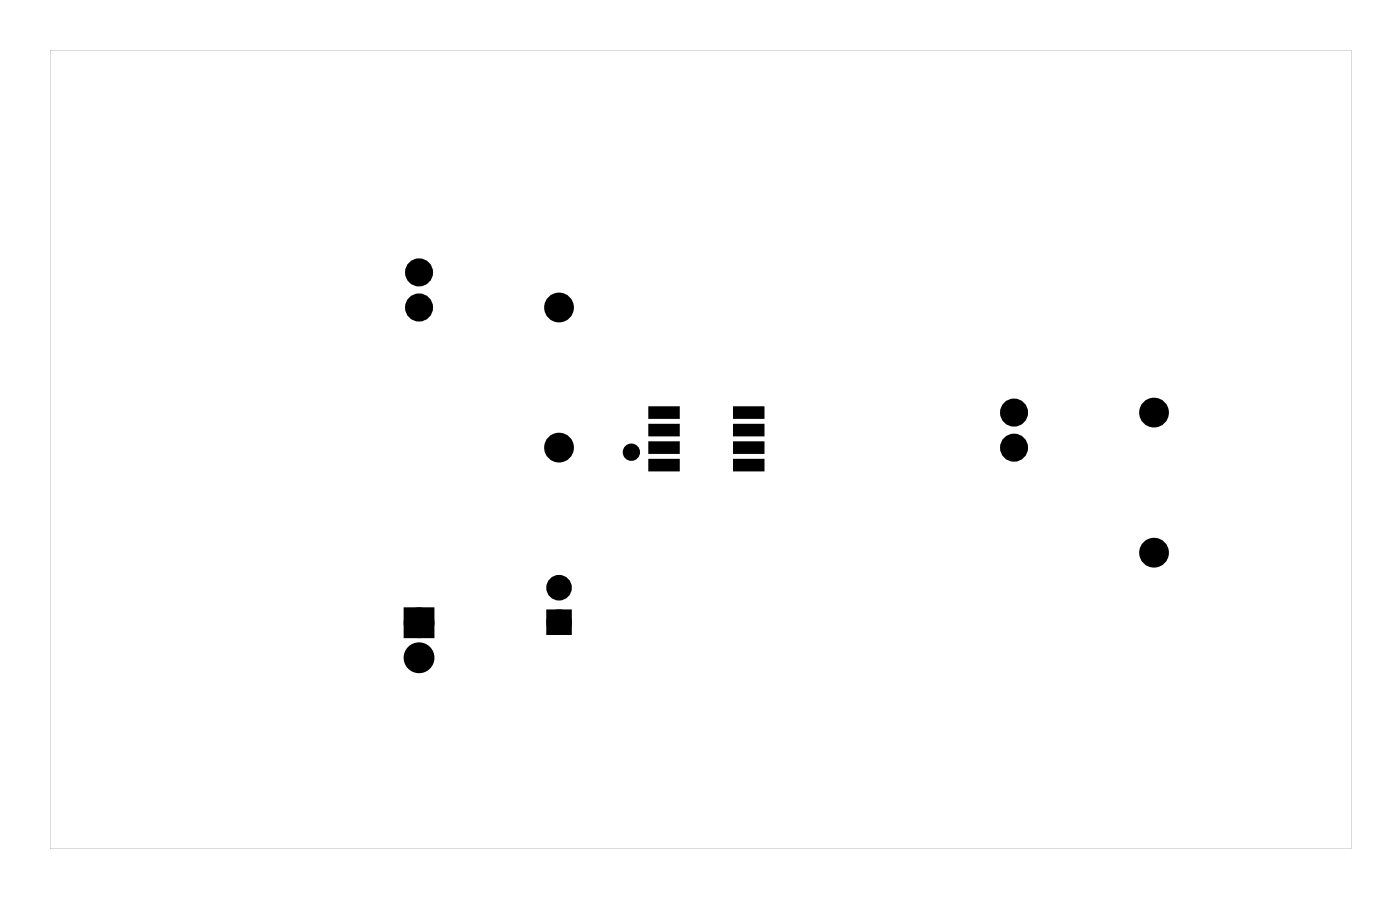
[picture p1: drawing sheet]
<svg xmlns="http://www.w3.org/2000/svg" width="102mm" height="65mm" viewBox="0 0 102 65" stroke-linecap="round" stroke-linejoin="round" font-family="sans-serif">
<g fill="#000">
<path d="M47.2 33.4h2v.7h-2zM47.2 32.1h2v.7h-2zM47.2 30.9h2v.6h-2zM47.2 29.6h2v.6h-2zM53.3 29.6h2.1v.6h-2.1zM53.3 30.9h2.1v.6h-2.1zM53.3 32.1h2.1v.7h-2.1zM53.3 33.4h2.1v.7h-2.1zM29.7 44.4h1.4v1.5h-1.4zM40 44.5h1.2v1.2h-1.2z"/>
<path d="M3.6 3.6v58h94.5v-58zM3.6 3.6h94.5v58h-94.5z"/>
</g>
<path d="M47.2 33.4h2v.7h-2zM47.2 32.1h2v.7h-2zM47.2 30.9h2v.6h-2zM47.2 29.6h2v.6h-2zM53.3 29.6h2.1v.6h-2.1zM53.3 30.9h2.1v.6h-2.1zM53.3 32.1h2.1v.7h-2.1zM53.3 33.4h2.1v.7h-2.1z" fill="none" stroke="#000" stroke-width=".25"/>
<g fill="#000">
<circle cx="30.4" cy="19.8" r=".64"/>
<circle cx="30.4" cy="22.3" r=".64"/>
<circle cx="40.6" cy="32.5" r=".7"/>
<circle cx="40.6" cy="22.3" r=".7"/>
<circle cx="45.8" cy="32.8" r=".35"/>
<circle cx="73.6" cy="32.5" r=".64"/>
<circle cx="73.6" cy="29.9" r=".64"/>
<circle cx="83.8" cy="29.9" r=".7"/>
<circle cx="30.4" cy="47.7" r=".74"/>
<circle cx="30.4" cy="45.2" r=".74"/>
<circle cx="40.6" cy="45.1" r=".6"/>
<circle cx="40.6" cy="42.6" r=".6"/>
<circle cx="83.8" cy="40.1" r=".7"/>
</g>
<g fill="none" stroke="#000" stroke-width=".76" stroke-linecap="butt">
<path d="M29.7 44.4h1.4v1.5h-1.4z"/>
<circle cx="30.4" cy="19.8" r=".64"/>
<circle cx="30.4" cy="22.3" r=".64"/>
<circle cx="40.6" cy="32.5" r=".7"/>
<circle cx="40.6" cy="22.3" r=".7"/>
<circle cx="73.6" cy="32.5" r=".64"/>
<circle cx="73.6" cy="29.9" r=".64"/>
<circle cx="83.8" cy="29.9" r=".7"/>
<circle cx="30.4" cy="45.2" r=".74"/>
<circle cx="30.4" cy="47.7" r=".74"/>
<circle cx="83.8" cy="40.1" r=".7"/>
</g>
<g fill="none" stroke="#000" stroke-width=".65" stroke-linecap="butt">
<path d="M40 44.5h1.2v1.2h-1.2z"/>
<circle cx="40.6" cy="42.6" r=".6"/>
<circle cx="40.6" cy="45.1" r=".6"/>
</g>
<circle cx="45.8" cy="32.8" r=".35" fill="none" stroke="#000" stroke-width=".55"/>
</svg>
